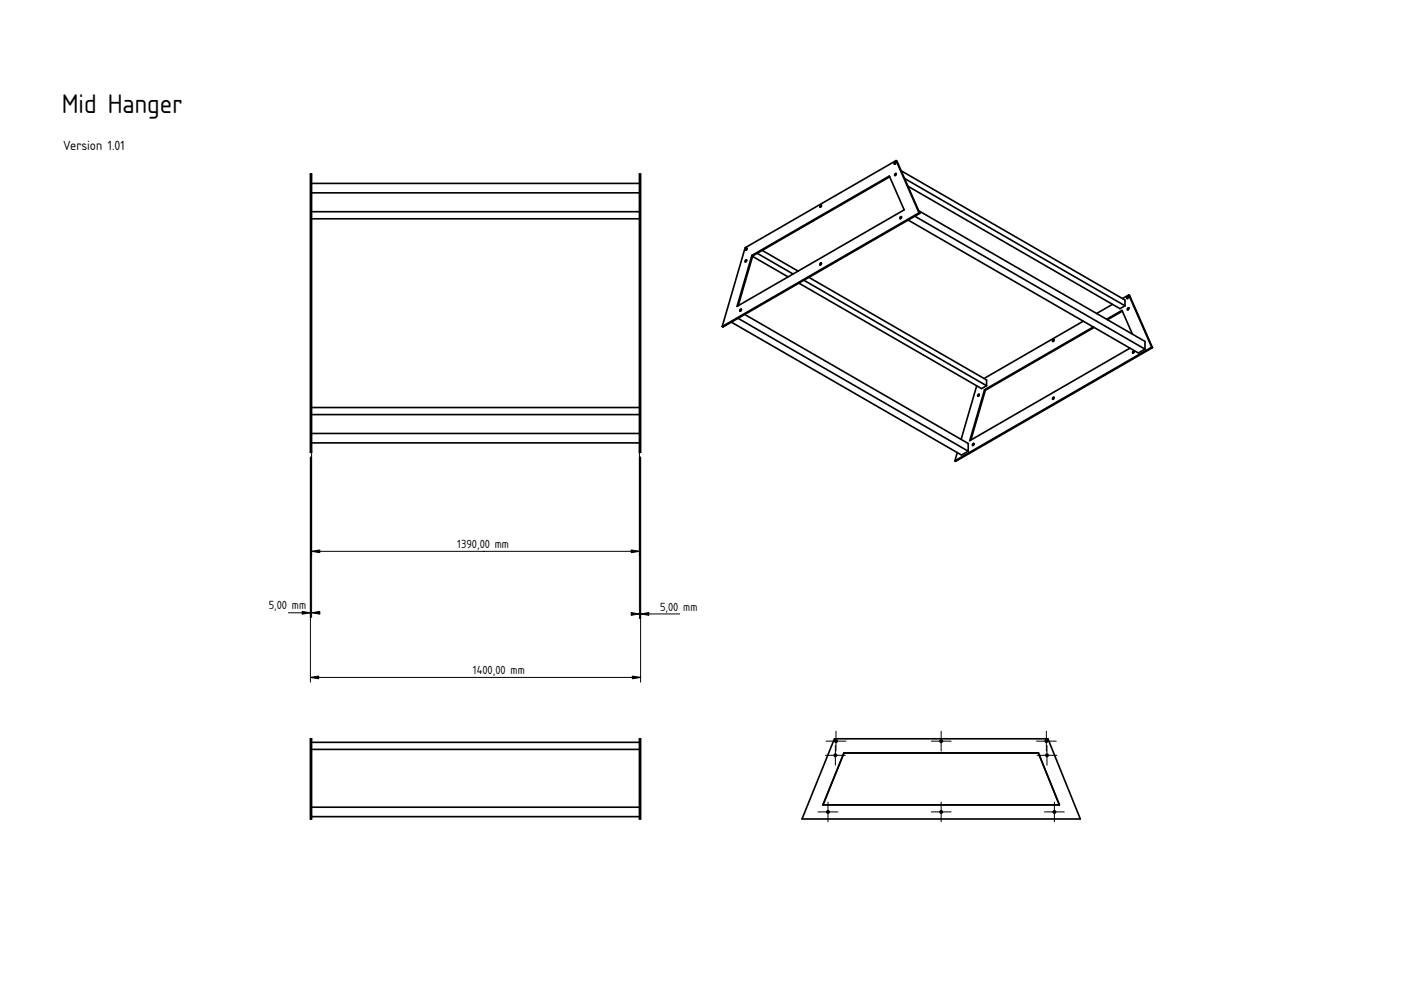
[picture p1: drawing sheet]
<svg xmlns="http://www.w3.org/2000/svg" width="594mm" height="420mm" viewBox="0 0 594 420" stroke-linecap="round" stroke-linejoin="round" font-family="sans-serif">
<defs><g id="words">
<text font-size="10.7" x="26.2" y="47.9">Mid Hanger</text>
<text font-size="5.3" x="26.8" y="63.4">Version 1.01</text>
<g font-size="4.7">
<text x="193.9" y="232.3">1390,00 mm</text>
<text x="113.9" y="258.4">5,00 mm</text>
<text x="279.9" y="258.8">5,00 mm</text>
<text x="200.6" y="285.8">1400,00 mm</text>
</g>
</g></defs>
<path d="M201.6 330.2h.1" fill="none" stroke="#000" stroke-width=".42"/>
<path d="M132.1 317.7h139v24.5h-139z" fill-rule="evenodd" fill="#fff"/>
<path d="M201.6 330.2h.1" fill="none" stroke="#000" stroke-width=".42"/>
<g fill="#fff">
<path d="M132.1 342.2h139v4h-139z" fill-rule="evenodd"/>
<path d="M132.1 314.7h139v3h-139z" fill-rule="evenodd"/>
<path d="M271.1 313.2h.5v34h-.5z" fill-rule="evenodd"/>
<path d="M131.6 313.2h.5v34h-.5z" fill-rule="evenodd"/>
</g>
<path d="M131.6 313.2h.5v34h-.5zM132.1 317.7h139M132.1 314.7h139M271.1 313.2h.5v34h-.5zM132.1 346.2h139M132.1 342.2h139" fill="none" stroke="#000" stroke-width=".7"/>
<path d="M131.6 73.8h.5v4h139v-4h.5v118h-.5v-4h-139v4h-.5z" fill-rule="evenodd" fill="#fff"/>
<path d="M201.6 132.8h.1" fill="none" stroke="#000" stroke-width=".42"/>
<path d="M132.1 92.8h139v80h-139z" fill-rule="evenodd" fill="#fff"/>
<path d="M201.6 132.8h.1" fill="none" stroke="#000" stroke-width=".42"/>
<g fill="#fff">
<path d="M132.1 175.8h139v8h-139z" fill-rule="evenodd"/>
<path d="M132.1 81.8h139v8h-139z" fill-rule="evenodd"/>
<path d="M132.1 183.8h139v4h-139z" fill-rule="evenodd"/>
<path d="M132.1 77.8h139v4h-139z" fill-rule="evenodd"/>
<path d="M132.1 172.8h139v3h-139z" fill-rule="evenodd"/>
<path d="M132.1 89.8h139v3h-139z" fill-rule="evenodd"/>
<path d="M271.1 73.8h.5v118h-.5z" fill-rule="evenodd"/>
<path d="M131.6 73.8h.5v118h-.5z" fill-rule="evenodd"/>
</g>
<path d="M131.6 73.8h.5v118h-.5zM132.1 77.8h139M271.1 73.8h.5v118h-.5zM132.1 81.8h139M132.1 92.8h139M132.1 89.8h139M132.1 175.8h139M132.1 172.8h139M132.1 187.8h139M132.1 183.8h139" fill="none" stroke="#000" stroke-width=".7"/>
<path d="M201.6 132.8h.1M131.6 193.8v95.4M132.1 189.8v72M271.1 189.8v72.5M271.6 193.8v95.4M132.1 233.7h139M122.3 259.8h9.3M271.6 260.3h16.6M131.6 287.2h140" fill="none" stroke="#000" stroke-width=".42"/>
<path d="M132.1 233.7l3.5-.5v1.1zM267.6 233.2l3.5 .5-3.5 .6zM128.1 259.2l3.5 .6-3.5 .6zM132.1 259.8l3.5-.6v1.2zM267.6 259.7l3.5 .6-3.5 .6zM271.6 260.3l3.5-.6v1.2zM131.6 287.2l3.5-.6v1.2zM268.1 286.6l3.5 .6-3.5 .6z" fill="#000" stroke="#000" stroke-width=".42"/>
<path d="M353.8 313.2h90.6l13.7 34h-118z" fill-rule="evenodd" fill="#fff"/>
<path d="M399.1 330.2h.1" fill="none" stroke="#000" stroke-width=".42"/>
<path d="M357.9 319.2h82.4l8.9 22h-100.2z" fill-rule="evenodd" fill="#fff"/>
<path d="M399.1 330.2h.1" fill="none" stroke="#000" stroke-width=".42"/>
<g fill="#fff">
<circle cx="351.1" cy="344.2" r=".5"/>
<circle cx="399.1" cy="344.2" r=".5"/>
<circle cx="399.1" cy="314.2" r=".5"/>
<circle cx="354.2" cy="320.2" r=".5"/>
<circle cx="444" cy="320.2" r=".5"/>
<circle cx="447.1" cy="344.2" r=".5"/>
<circle cx="443.7" cy="314.2" r=".5"/>
<circle cx="354.5" cy="314.2" r=".5"/>
</g>
<g fill="none" stroke="#000" stroke-width=".7">
<path d="M353.8 313.2h90.6l13.7 34h-118zM357.9 319.2h82.4l8.9 22h-100.2z"/>
<circle cx="354.5" cy="314.2" r=".5"/>
<circle cx="399.1" cy="314.2" r=".5"/>
<circle cx="443.7" cy="314.2" r=".5"/>
<circle cx="354.2" cy="320.2" r=".5"/>
<circle cx="444" cy="320.2" r=".5"/>
<circle cx="351.1" cy="344.2" r=".5"/>
<circle cx="399.1" cy="344.2" r=".5"/>
<circle cx="447.1" cy="344.2" r=".5"/>
</g>
<g fill="#000" stroke="#000" stroke-width=".42">
<path d="M354.5 310v8.4zM350.3 314.2h8.4z" fill-rule="evenodd"/>
<path d="M399.1 310v8.4zM394.9 314.2h8.4z" fill-rule="evenodd"/>
<path d="M443.7 310v8.4zM439.5 314.2h8.4z" fill-rule="evenodd"/>
<path d="M354.2 316v8.4zM350 320.2h8.4z" fill-rule="evenodd"/>
<path d="M444 316v8.4zM439.8 320.2h8.4z" fill-rule="evenodd"/>
<path d="M351.1 340v8.4zM346.9 344.2h8.4z" fill-rule="evenodd"/>
<path d="M399.1 340v8.4zM394.9 344.2h8.4z" fill-rule="evenodd"/>
<path d="M447.1 340v8.4zM442.9 344.2h8.4z" fill-rule="evenodd"/>
</g>
<path d="M316 105l64-36.9 .3 .2 1.8 4.1 93.9 54.2 2.6-1.6 .4 .2 9.7 22.2-83.4 48.2-.4-.2 1-3.5-95.8-55.3-3.5 2-.4-.2z" fill-rule="evenodd" fill="#fff"/>
<path d="M399.1 132.8h.1" fill="none" stroke="#000" stroke-width=".42"/>
<path d="M343 117.6l42.1-24.3 74.3 42.9-42.1 24.3z" fill-rule="evenodd" fill="#fff"/>
<path d="M399.1 132.8h.1" fill="none" stroke="#000" stroke-width=".42"/>
<path d="M315.8 133.3l23-13.3 75.4 43.6-6.7 22.7z" fill-rule="evenodd" fill="#fff"/>
<path d="M399.1 132.8h.1" fill="none" stroke="#000" stroke-width=".42"/>
<g fill="#fff">
<path d="M316 105l64-36.9 9.7 22.1-83.5 48.2z" fill-rule="evenodd"/>
<path d="M318.8 108.3l58.3-33.7 6.3 14.4-70.9 40.9z" fill-rule="evenodd"/>
<path d="M417.8 165.5l46.2-26.7 15.2 8.8-67.5 39z" fill-rule="evenodd"/>
<path d="M323.2 106.2l54.1-31.2 6.1 14-45 25.9z" fill-rule="evenodd"/>
<path d="M414.2 163.6l2 1.2 2.1-1.3v-2.4l-1-.6 42.1-24.3 4.2 2.4-46.1 26.7-6.3 21.6 68-39.3 3.5 2.1 2.8-1.7v-3.2l-5.3-3.1-4.4-10.1-6.5 3.8-4.3-2.5 6.7-3.9 3.2 1.9 2.1-1.3v-2.4l-1-.6 2.6-1.6 9.7 22.2-83.4 48.2 1-3.5 1.8 1 2.9-1.6v-3.3l-3.1-1.7z" fill-rule="evenodd"/>
<path d="M385 79l86.7 50-6.7 3.9-75.4-43.5z" fill-rule="evenodd"/>
</g>
<path d="M399.1 132.8h.1" fill="none" stroke="#000" stroke-width=".42"/>
<g fill="#fff">
<path d="M310.1 136.6l2.9-1.6 97.6 56.3-2.9 1.6z" fill-rule="evenodd"/>
<path d="M385.1 93.3l2.8-1.6 97.6 56.3-2.8 1.7z" fill-rule="evenodd"/>
</g>
<path d="M399.1 132.8h.1" fill="none" stroke="#000" stroke-width=".42"/>
<path d="M389.6 89.4l95.9 55.4v3.2l-97.6-56.3 2.1-1.3z" fill-rule="evenodd" fill="#fff"/>
<path d="M399.1 132.8h.1" fill="none" stroke="#000" stroke-width=".42"/>
<g fill="#fff">
<path d="M313 135l2.8-1.7 94.8 54.7v3.3z" fill-rule="evenodd"/>
<path d="M382.1 72.4l94.9 54.8v2.4l-93.4-53.9z" fill-rule="evenodd"/>
<path d="M383.6 75.7l93.4 53.9-2.1 1.3-3.2-1.9-86.7-50z" fill-rule="evenodd"/>
<path d="M338.8 120l2.1-1.2 77.4 44.7-2.1 1.3z" fill-rule="evenodd"/>
</g>
<path d="M399.1 132.8h.1" fill="none" stroke="#000" stroke-width=".42"/>
<path d="M340.9 118.8l2.1-1.2 74.3 42.9 1 .6v2.4z" fill-rule="evenodd" fill="#fff"/>
<path d="M399.1 132.8h.1" fill="none" stroke="#000" stroke-width=".42"/>
<g fill="#fff">
<path d="M319.1 108.7l15.1 8.7-21.2 12.2z"/>
<path d="M469.6 135.6l6.3-3.7 4.3 9.8z"/>
<path d="M321.1 107.4l2.1-1.2 15.2 8.7-2.1 1.3z" fill-rule="evenodd"/>
<path d="M319.2 108.5l1.9-1.1 15.2 8.8-2.1 1.2z" fill-rule="evenodd"/>
<path d="M404.9 195.4l83.4-48.2 .4 .2-83.4 48.2z" fill-rule="evenodd"/>
<path d="M306.2 138.4l83.5-48.2 .3 .2-83.4 48.2z" fill-rule="evenodd"/>
<path d="M318.8 108.3l58.3-33.7 .2 .4-58.1 33.5z" fill-rule="evenodd"/>
<path d="M417.5 165.3l46.1-26.7 .4 .2-46.2 26.7z" fill-rule="evenodd"/>
<path d="M417.5 165.3l.3 .2-6.1 21.1-.5 .3z" fill-rule="evenodd"/>
<path d="M318.8 108.3l.4 .2-6.2 21.1-.5 .3z" fill-rule="evenodd"/>
<path d="M380 68.1l.3 .2 9.7 22.1-.3-.2z" fill-rule="evenodd"/>
<path d="M478.6 125l.4 .2 9.7 22.2-.4-.2z" fill-rule="evenodd"/>
<path d="M469.3 135.4l6.5-3.8 .1 .3-6.3 3.7z" fill-rule="evenodd"/>
<path d="M480.5 148.9l.4 .1-.5 .7-.2-.4z" fill-rule="evenodd"/>
<path d="M379.4 68.8l.5 .2-.5 .6-.2-.3z" fill-rule="evenodd"/>
<path d="M316.3 105.3l.5 .1-.5 .7-.2-.4z" fill-rule="evenodd"/>
<path d="M347.9 87l.4 .2-.5 .6-.2-.3z" fill-rule="evenodd"/>
<path d="M446.5 168.5l.5 .1-.5 .7-.2-.4z" fill-rule="evenodd"/>
<path d="M446.5 144l.5 .1-.5 .7-.2-.4z" fill-rule="evenodd"/>
<path d="M478.3 130.6l.4 .1-.5 .7-.2-.4z" fill-rule="evenodd"/>
<path d="M313.9 131.1l.5 .2-.5 .6-.2-.3z" fill-rule="evenodd"/>
<path d="M412.6 188.1l.4 .1-.5 .7-.2-.4z" fill-rule="evenodd"/>
<path d="M414.8 167.2l.5 .2-.5 .6-.2-.3z" fill-rule="evenodd"/>
<path d="M381.8 91.9l.5 .2-.5 .6-.2-.3z" fill-rule="evenodd"/>
<path d="M379.6 73.6l.4 .2-.4 .6-.3-.3z" fill-rule="evenodd"/>
<path d="M478.1 125.8l.4 .1-.5 .7-.2-.4z" fill-rule="evenodd"/>
<path d="M347.9 111.5l.4 .2-.5 .6-.2-.3z" fill-rule="evenodd"/>
<path d="M316.2 110.3l.4 .1-.5 .7-.2-.4z" fill-rule="evenodd"/>
<path d="M316.4 110.6l.2-.2-.4 .6z" fill-rule="evenodd"/>
<path d="M379.9 73.9l.1-.1-.3 .6z" fill-rule="evenodd"/>
<path d="M412.9 188.4l.1-.2-.3 .6z" fill-rule="evenodd"/>
<path d="M480.7 149.2l.2-.2-.3 .7z" fill-rule="evenodd"/>
<path d="M415.1 167.5l.2-.1-.4 .6z" fill-rule="evenodd"/>
<path d="M314.2 131.4l.2-.1-.4 .6z" fill-rule="evenodd"/>
<path d="M478.3 126.1l.2-.2-.3 .6z" fill-rule="evenodd"/>
<path d="M446.8 168.8l.2-.2-.4 .7z" fill-rule="evenodd"/>
<path d="M478.5 130.9l.2-.2-.4 .6z" fill-rule="evenodd"/>
<path d="M379.7 69.1l.2-.1-.4 .6z" fill-rule="evenodd"/>
<path d="M382.1 92.2l.2-.1-.4 .6z" fill-rule="evenodd"/>
<path d="M446.8 144.3l.2-.2-.4 .7z" fill-rule="evenodd"/>
<path d="M316.6 105.5l.2-.1-.4 .6z" fill-rule="evenodd"/>
<path d="M348.1 111.8l.2-.1-.3 .6z" fill-rule="evenodd"/>
<path d="M348.1 87.3l.2-.1-.3 .6z" fill-rule="evenodd"/>
<circle cx="480.6" cy="149.3" r=".44"/>
<circle cx="379.5" cy="69.3" r=".44"/>
<circle cx="316.4" cy="105.7" r=".44"/>
<circle cx="379.7" cy="74.1" r=".44"/>
<circle cx="412.7" cy="188.5" r=".44"/>
<circle cx="446.6" cy="168.9" r=".44"/>
<circle cx="316.3" cy="110.7" r=".44"/>
<circle cx="314" cy="131.6" r=".44"/>
<circle cx="478.4" cy="131" r=".44"/>
<circle cx="414.9" cy="167.6" r=".44"/>
<circle cx="446.6" cy="144.4" r=".44"/>
<circle cx="381.9" cy="92.4" r=".44"/>
<circle cx="478.2" cy="126.2" r=".44"/>
<circle cx="348" cy="112" r=".44"/>
<circle cx="348" cy="87.5" r=".44"/>
</g>
<g fill="none" stroke="#000" stroke-width=".7">
<path d="M377.3 75l-58.1 33.5M379.9 69l-.4 .6M380 68.1l.3 .2 9.7 22.1M380 68.1l9.7 22.1M380 68.1l-64 36.9-9.8 33.4M380 73.8l-.3 .6M382.1 72.4l94.9 54.8v2.4M383.6 75.7l93.4 53.9M385 79l89.9 51.9 2.1-1.3M348.3 87.2l-.3 .6M382.3 92.1l-.4 .6M385.1 93.3l97.6 56.4 2.8-1.7"/>
<path d="M387.9 91.7l97.6 56.3M389.6 89.4l95.9 55.4v3.2M389.7 90.2l.3 .2M389.7 90.2l-83.5 48.2M390 90.4l-83.4 48.2-.4-.2M316.6 110.4l-.4 .6M316.8 105.4l-.4 .6M318.8 108.3l58.3-33.7 6.3 14.4-70.9 40.9zM318.8 108.3l.4 .2M319.1 108.7l15.1 8.7M319.2 108.5l-6.2 21.1M321.1 107.4l15.2 8.8"/>
<path d="M323.2 106.2l15.2 8.7M340.9 118.8l77.4 44.7M343 117.6l75.3 43.5v2.4M348.3 111.7l-.3 .6M310.1 136.6l97.6 56.3 2.9-1.6M313 135l97.6 56.3M314.4 131.3l-.4 .6M315.8 133.3l94.8 54.7v3.3M338.8 120l77.4 44.8 2.1-1.3M459.4 136.2l-42.1 24.3M463.6 138.6l-46.1 26.7M464 138.8l-46.2 26.7"/>
<path d="M469.3 135.4l6.5-3.8 4.4 10.1M471.7 129l-6.7 3.9M475.9 131.9l-6.3 3.7M478.5 125.9l-.3 .6M478.6 125l.4 .2 9.7 22.2M478.6 125l9.7 22.2M478.6 125l-2.6 1.6M478.7 130.7l-.4 .6M447 144.1l-.4 .7M479.2 147.6l-68 39.3 6.3-21.6M480.9 149l-.3 .7M488.3 147.2l.4 .2"/>
<path d="M488.3 147.2l-83.4 48.2M488.7 147.4l-83.4 48.2-.4-.2M414.2 163.6l-6.7 22.7M415.3 167.4l-.4 .6M417.5 165.3l.3 .2M417.8 165.5l-6.1 21.1M447 168.6l-.4 .7M405.9 191.9l-1 3.5M413 188.2l-.3 .6"/>
<circle cx="379.5" cy="69.2" r=".42"/>
<circle cx="379.7" cy="74" r=".42"/>
<circle cx="348" cy="87.4" r=".42"/>
<circle cx="381.9" cy="92.3" r=".42"/>
<circle cx="316.3" cy="110.7" r=".42"/>
<circle cx="316.5" cy="105.7" r=".42"/>
<circle cx="348" cy="111.9" r=".42"/>
<circle cx="314" cy="131.5" r=".42"/>
<circle cx="478.2" cy="126.2" r=".42"/>
<circle cx="478.4" cy="131" r=".42"/>
<circle cx="446.7" cy="144.4" r=".42"/>
<circle cx="480.6" cy="149.3" r=".42"/>
<circle cx="414.9" cy="167.6" r=".42"/>
<circle cx="446.7" cy="168.9" r=".42"/>
<circle cx="412.7" cy="188.5" r=".42"/>
</g>
<use href="#words"/>
</svg>
